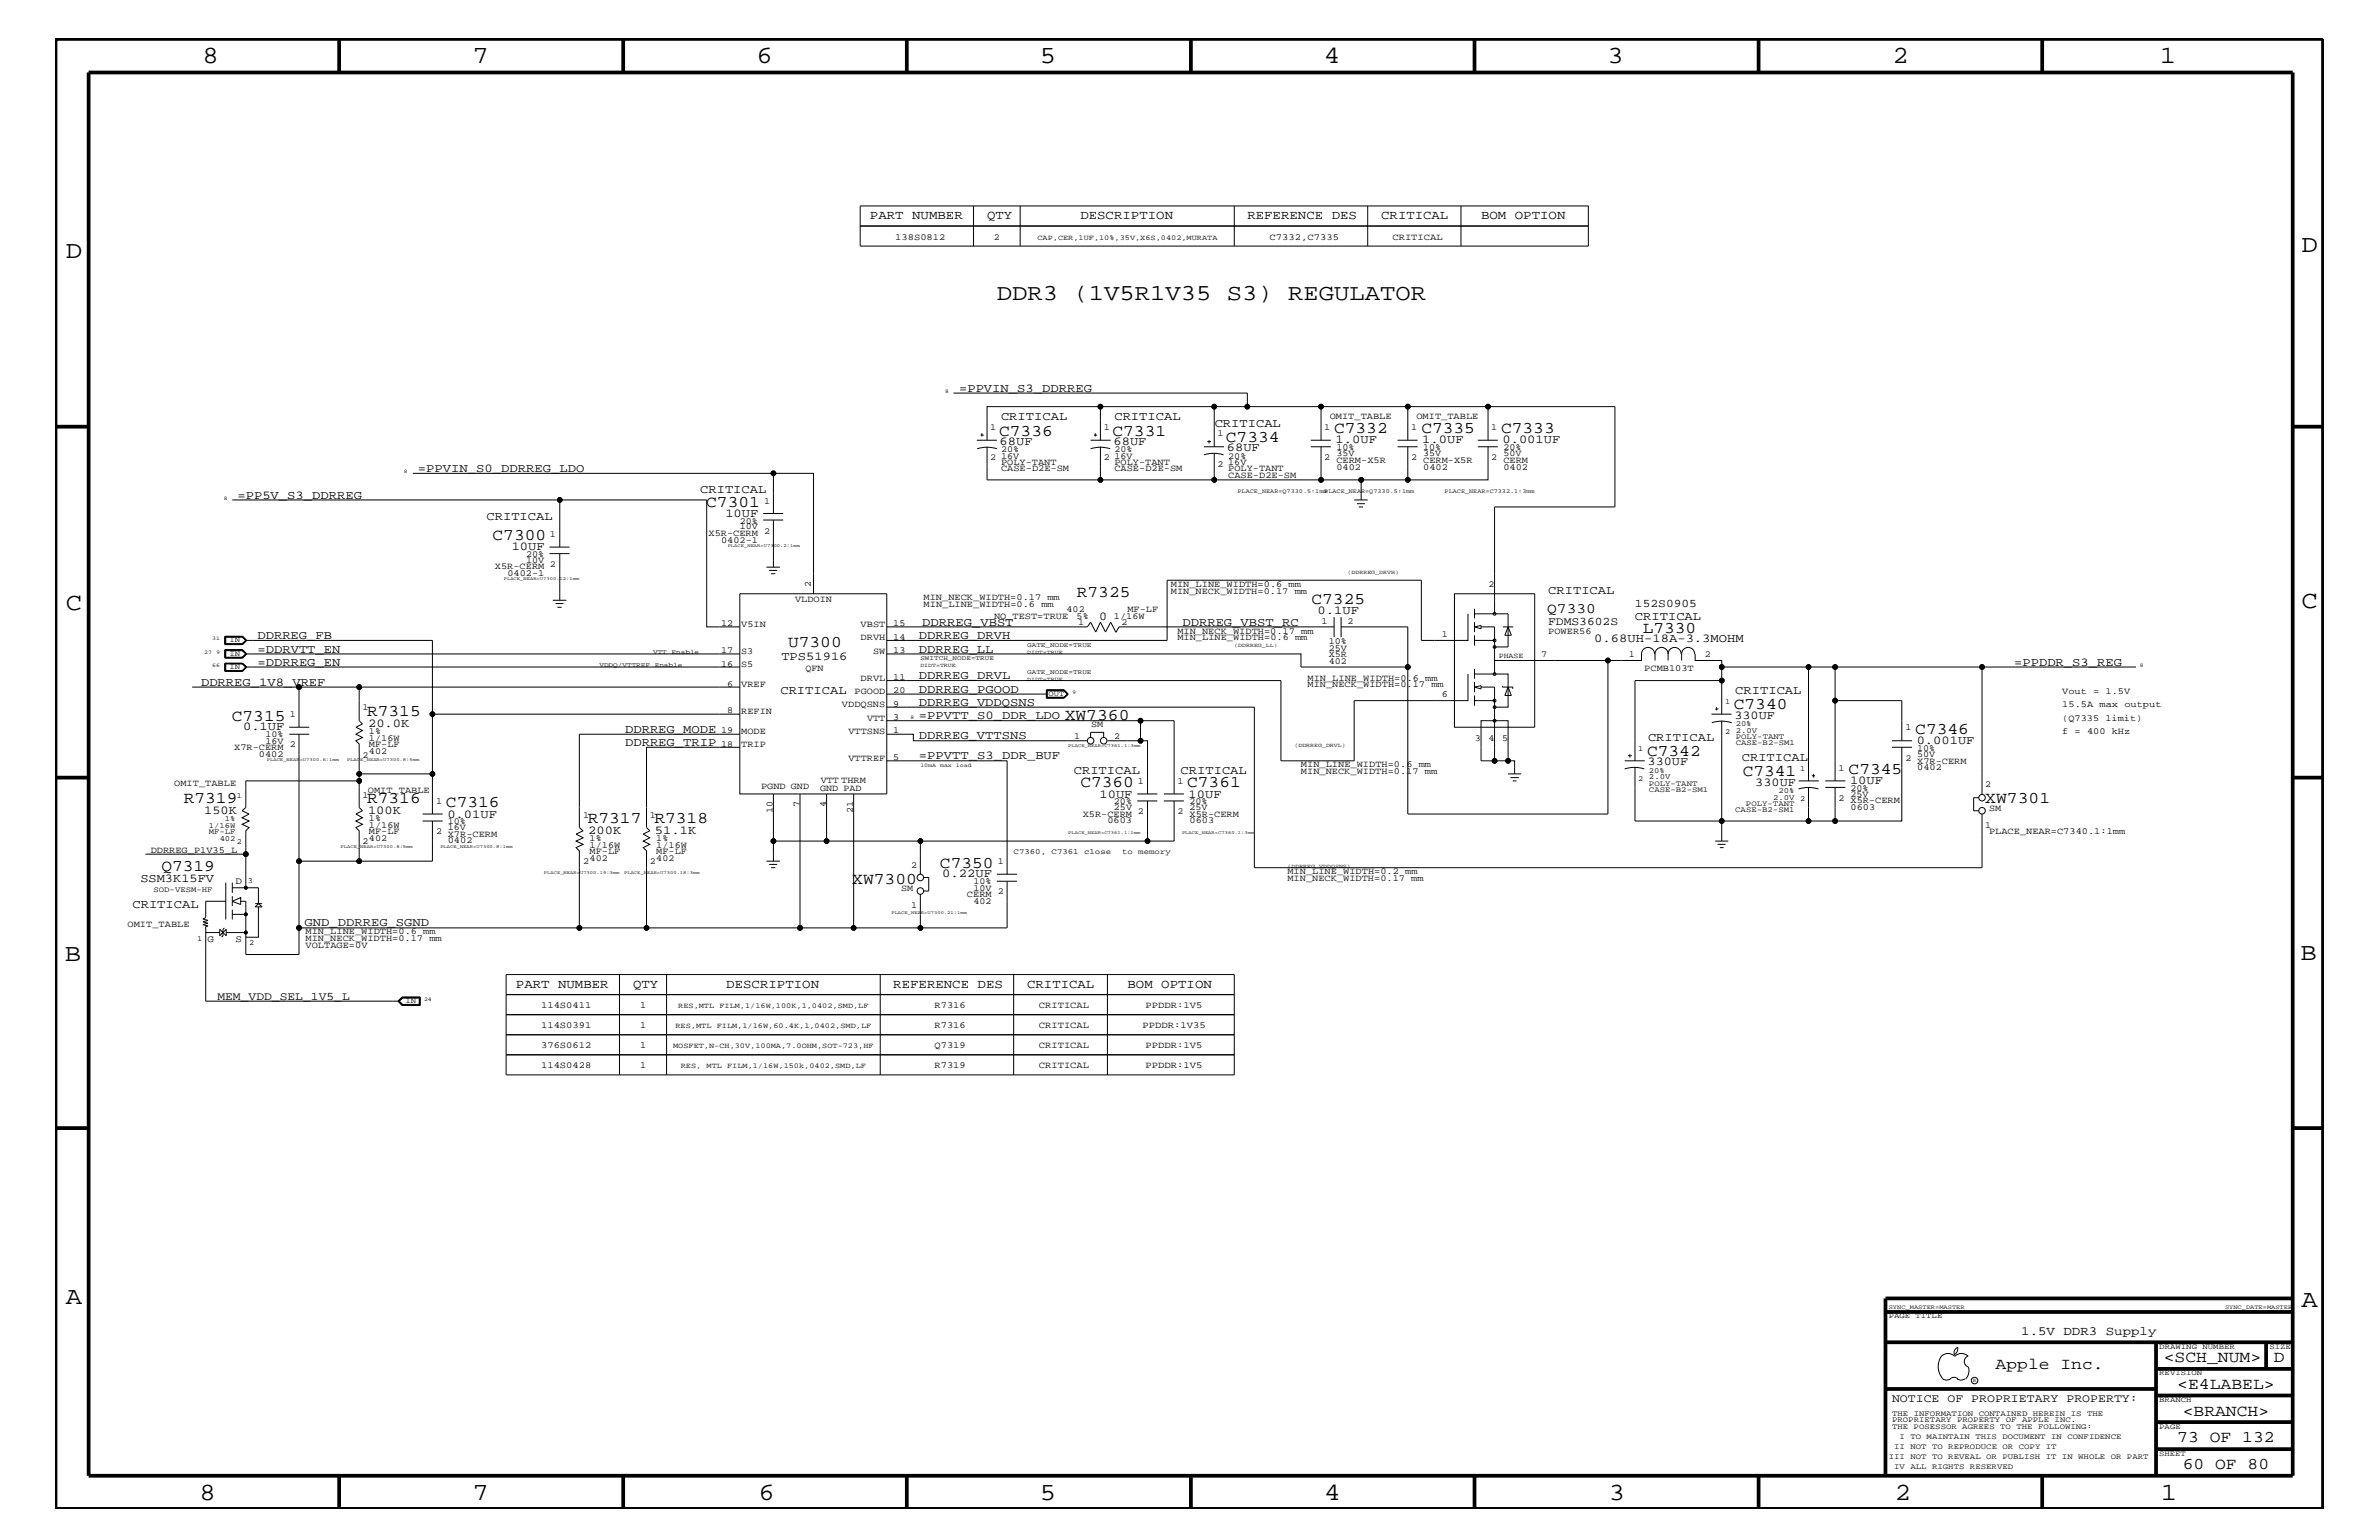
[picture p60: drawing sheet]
<svg xmlns="http://www.w3.org/2000/svg" width="432mm" height="279mm" viewBox="0 0 432 279" stroke-linecap="round" stroke-linejoin="round" font-family="sans-serif">
<defs><g id="words">
<g font-size="4.5">
<text x="36.7" y="11.5">8</text>
<text x="85.8" y="11.5">7</text>
<text x="137.3" y="11.5">6</text>
<text x="188.7" y="11.5">5</text>
<text x="240.3" y="11.5">4</text>
<text x="291.8" y="11.5">3</text>
<text x="343.5" y="11.5">2</text>
<text x="392" y="11.5">1</text>
<text x="11.9" y="46.8">D</text>
<text x="417.7" y="45.7">D</text>
<text x="11.9" y="110.6">C</text>
<text x="417.7" y="110.3">C</text>
<text x="11.8" y="174.3">B</text>
<text x="417.6" y="174.2">B</text>
<text x="11.9" y="236.7">A</text>
<text x="417.7" y="237.1">A</text>
<text x="36.2" y="272.1">8</text>
<text x="85.8" y="272.1">7</text>
<text x="137.7" y="272.1">6</text>
<text x="188.7" y="272.1">5</text>
<text x="240.4" y="272.1">4</text>
<text x="292" y="272.1">3</text>
<text x="343.9" y="272.1">2</text>
<text x="392.2" y="272.1">1</text>
</g>
<text font-size="4.1" x="180.9" y="54.5">DDR3 (1V5R1V35 S3) REGULATOR</text>
<g font-size="3">
<text x="181.4" y="79">C7336</text>
<text x="201.9" y="79">C7331</text>
<text x="222.5" y="80.2">C7334</text>
<text x="242.1" y="78.6">C7332</text>
<text x="258" y="78.6">C7335</text>
<text x="272.5" y="78.6">C7333</text>
<text x="128.2" y="92">C7301</text>
<text x="89.4" y="98">C7300</text>
<text x="195.5" y="108.3">R7325</text>
<text x="238" y="109.5">C7325</text>
<text x="143" y="117.4">U7300</text>
<text x="298.2" y="114.8">L7330</text>
<text x="42.1" y="130.8">C7315</text>
<text x="66.6" y="130">R7315</text>
<text x="193.3" y="130.7">XW7360</text>
<text x="314.7" y="128.7">C7340</text>
<text x="299" y="137.2">C7342</text>
<text x="347.6" y="133.2">C7346</text>
<text x="196.1" y="142.9">C7360</text>
<text x="215.5" y="142.9">C7361</text>
<text x="316.3" y="140.8">C7341</text>
<text x="335.5" y="140.4">C7345</text>
<text x="33.4" y="145.7">R7319</text>
<text x="66.6" y="145.7">R7316</text>
<text x="80.9" y="146.5">C7316</text>
<text x="106.7" y="149.4">R7317</text>
<text x="118.8" y="149.4">R7318</text>
<text x="360.3" y="145.7">XW7301</text>
<text x="29.3" y="158">Q7319</text>
<text x="154.7" y="160.3">XW7300</text>
<text x="170.6" y="157.4">C7350</text>
<text x="362.2" y="248.4">Apple Inc.</text>
<text x="392.7" y="247.1">&lt;SCH_NUM&gt;</text>
<text x="395.2" y="252">&lt;E4LABEL&gt;</text>
<text x="412.7" y="247.1">D</text>
<text x="396.2" y="256.8">&lt;BRANCH&gt;</text>
<text x="395.2" y="261.6">73 OF 132</text>
<text x="396.2" y="266.6">60 OF 80</text>
</g>
<text font-size="2.6" x="280.8" y="111.2">Q7330</text>
<g font-size="2.3">
<text x="157.9" y="39.8">PART NUMBER</text>
<text x="179.2" y="39.8">QTY</text>
<text x="196.1" y="39.8">DESCRIPTION</text>
<text x="226.4" y="39.8">REFERENCE DES</text>
<text x="250.7" y="39.8">CRITICAL</text>
<text x="268.8" y="39.8">BOM OPTION</text>
<text x="93.6" y="179.3">PART NUMBER</text>
<text x="114.9" y="179.3">QTY</text>
<text x="131.8" y="179.3">DESCRIPTION</text>
<text x="162.1" y="179.3">REFERENCE DES</text>
<text x="186.4" y="179.3">CRITICAL</text>
<text x="204.6" y="179.3">BOM OPTION</text>
<text x="366.9" y="242.3">1.5V DDR3 Supply</text>
</g>
<g font-size="2.2">
<text x="174.1" y="71.1">=PPVIN_S3_DDRREG</text>
<text x="181.7" y="76.2">CRITICAL</text>
<text x="202.3" y="76.2">CRITICAL</text>
<text x="220.5" y="77.4">CRITICAL</text>
<text x="181.4" y="80.7">68UF</text>
<text x="202.1" y="80.7">68UF</text>
<text x="222.7" y="81.9">68UF</text>
<text x="242.4" y="80.5">1.0UF</text>
<text x="258.1" y="80.5">1.0UF</text>
<text x="272.7" y="80.5">0.001UF</text>
<text x="75.9" y="85.6">=PPVIN_S0_DDRREG_LDO</text>
<text x="127.1" y="89.5">CRITICAL</text>
<text x="43.1" y="90.5">=PP5V_S3_DDRREG</text>
<text x="88.3" y="94.3">CRITICAL</text>
<text x="131.7" y="93.8">10UF</text>
<text x="92.9" y="99.9">10UF</text>
<text x="281" y="107.7">CRITICAL</text>
<text x="167.4" y="113.6">DDRREG_VBST</text>
<text x="199.5" y="112.5">0</text>
<text x="214.6" y="113.6">DDRREG_VBST_RC</text>
<text x="239.1" y="111.4">0.1UF</text>
<text x="296.8" y="112.6">CRITICAL</text>
<text x="46.7" y="115.9">DDRREG_FB</text>
<text x="46.7" y="118.4">=DDRVTT_EN</text>
<text x="141.8" y="119.8">TPS51916</text>
<text x="166.8" y="118.4">DDRREG_LL</text>
<text x="166.8" y="115.9">DDRREG_DRVH</text>
<text x="289.3" y="116.5">0.68UH-18A-3.3MOHM</text>
<text x="36.5" y="124.4">DDRREG_1V8_VREF</text>
<text x="46.7" y="120.8">=DDRREG_EN</text>
<text x="141.6" y="125.9">CRITICAL</text>
<text x="166.8" y="125.7">DDRREG_PGOOD</text>
<text x="166.8" y="123.2">DDRREG_DRVL</text>
<text x="315" y="125.9">CRITICAL</text>
<text x="365.6" y="120.8">=PPDDR_S3_REG</text>
<text x="66.8" y="131.9">20.0K</text>
<text x="166.8" y="130.5">=PPVTT_S0_DDR_LDO</text>
<text x="166.8" y="128">DDRREG_VDDQSNS</text>
<text x="314.8" y="130.4">330UF</text>
<text x="44.1" y="132.5">0.1UF</text>
<text x="113.5" y="133">DDRREG_MODE</text>
<text x="113.5" y="135.3">DDRREG_TRIP</text>
<text x="166.8" y="137.8">=PPVTT_S3_DDR_BUF</text>
<text x="166.8" y="134.1">DDRREG_VTTSNS</text>
<text x="299.1" y="134.4">CRITICAL</text>
<text x="347.9" y="135">0.001UF</text>
<text x="194.9" y="140.4">CRITICAL</text>
<text x="214.3" y="140.4">CRITICAL</text>
<text x="299" y="138.9">330UF</text>
<text x="316.1" y="138">CRITICAL</text>
<text x="318.6" y="142.5">330UF</text>
<text x="335.8" y="142.3">10UF</text>
<text x="37.1" y="147.6">150K</text>
<text x="66.8" y="147.6">100K</text>
<text x="81.2" y="148.4">0.01UF</text>
<text x="199.6" y="144.7">10UF</text>
<text x="215.7" y="144.7">10UF</text>
<text x="106.8" y="151.2">200K</text>
<text x="118.9" y="151.2">51.1K</text>
<text x="25.5" y="160">SSM3K15FV</text>
<text x="171" y="159.2">0.22UF</text>
<text x="24" y="164.7">CRITICAL</text>
<text x="55.3" y="168.1">GND_DDRREG_SGND</text>
</g>
<g font-size="2.1">
<text x="281" y="113.3">FDMS3602S</text>
<text x="296.8" y="110.2">152S0905</text>
<text x="39.5" y="181.4">MEM_VDD_SEL_1V5_L</text>
<text x="343.4" y="254.4">NOTICE OF PROPRIETARY PROPERTY:</text>
</g>
<g font-size="1.8">
<text x="42.8" y="160.3">D</text>
<text x="37.7" y="170.9">G</text>
<text x="42.8" y="170.9">S</text>
</g>
<g font-size="1.7">
<text x="162.5" y="43.5">138S0812</text>
<text x="180.4" y="43.5">2</text>
<text x="230.4" y="43.5">C7332,C7335</text>
<text x="252.7" y="43.5">CRITICAL</text>
<text x="241.3" y="76.1">OMIT_TABLE</text>
<text x="257.1" y="76.1">OMIT_TABLE</text>
<text x="179.7" y="78">1</text>
<text x="179.7" y="83.5">2</text>
<text x="181.7" y="82">20%</text>
<text x="181.7" y="83.3">16V</text>
<text x="200.3" y="78">1</text>
<text x="200.3" y="83.5">2</text>
<text x="202.3" y="83.3">16V</text>
<text x="202.3" y="82">20%</text>
<text x="221" y="79.2">1</text>
<text x="222.9" y="83.3">20%</text>
<text x="240.4" y="78">1</text>
<text x="240.4" y="83.5">2</text>
<text x="242.6" y="82.7">35V</text>
<text x="242.6" y="81.6">10%</text>
<text x="242.6" y="83.9">CERM-X5R</text>
<text x="256.1" y="78">1</text>
<text x="256.1" y="83.5">2</text>
<text x="258.3" y="83.9">CERM-X5R</text>
<text x="258.3" y="82.7">35V</text>
<text x="258.3" y="81.6">10%</text>
<text x="270.7" y="78">1</text>
<text x="270.7" y="83.5">2</text>
<text x="272.9" y="83.9">CERM</text>
<text x="272.9" y="82.7">50V</text>
<text x="272.9" y="81.6">20%</text>
<text x="181.7" y="84.4">POLY-TANT</text>
<text x="181.7" y="85.5">CASE-D2E-SM</text>
<text x="202.3" y="85.5">CASE-D2E-SM</text>
<text x="202.3" y="84.4">POLY-TANT</text>
<text x="221" y="84.7">2</text>
<text x="222.9" y="86.7">CASE-D2E-SM</text>
<text x="222.9" y="85.5">POLY-TANT</text>
<text x="222.9" y="84.4">16V</text>
<text x="242.6" y="85.2">0402</text>
<text x="258.3" y="85.2">0402</text>
<text x="272.9" y="85.2">0402</text>
<text x="134.3" y="95">20%</text>
<text x="138.7" y="91.4">1</text>
<text x="95.5" y="101">20%</text>
<text x="99.8" y="97.4">1</text>
<text x="128.6" y="97.3">X5R-CERM</text>
<text x="130.9" y="98.5">0402-1</text>
<text x="134.3" y="96">10V</text>
<text x="138.7" y="96.8">2</text>
<text x="89.8" y="103.3">X5R-CERM 2</text>
<text x="92.1" y="104.6">0402-1</text>
<text x="95.5" y="102.1">10V</text>
<text x="147.2" y="106.5" transform="rotate(-90 147.2 106.5)">2</text>
<text x="212.5" y="107.7">MIN_NECK_WIDTH=0.17 mm</text>
<text x="212.5" y="106.5">MIN_LINE_WIDTH=0.6 mm</text>
<text x="270.2" y="106.5">2</text>
<text x="130.9" y="113.7">12</text>
<text x="134.5" y="113.7">V5IN</text>
<text x="144.3" y="109.2">VLDOIN</text>
<text x="156.2" y="113.7">VBST</text>
<text x="162.1" y="113.7">15</text>
<text x="167.6" y="108.9">MIN_NECK_WIDTH=0.17 mm</text>
<text x="167.6" y="110.2">MIN_LINE_WIDTH=0.6 mm</text>
<text x="180.4" y="112.3">NO_TEST=TRUE</text>
<text x="193.6" y="111.1">402</text>
<text x="195.4" y="112.3">5%</text>
<text x="195.7" y="113.4">1</text>
<text x="202.2" y="112.3">1/16W</text>
<text x="203.5" y="113.4">2</text>
<text x="204.6" y="111.1">MF-LF</text>
<text x="239.9" y="113.1">1</text>
<text x="244.6" y="113.1">2</text>
<text x="130.9" y="118.5">17</text>
<text x="134.5" y="118.6">S3</text>
<text x="156.2" y="116.2">DRVH</text>
<text x="158.5" y="118.6">SW</text>
<text x="162.1" y="118.5">13</text>
<text x="162.1" y="116.1">14</text>
<text x="213.7" y="116.2">MIN_LINE_WIDTH=0.6 mm</text>
<text x="213.7" y="115">MIN_NECK_WIDTH=0.17 mm</text>
<text x="241.2" y="118.1">25V</text>
<text x="241.2" y="116.8">10%</text>
<text x="241.2" y="119.2">X5R</text>
<text x="261.7" y="115.6">1</text>
<text x="279.7" y="119.2">7</text>
<text x="281" y="115">POWER56</text>
<text x="295.7" y="119.2">1</text>
<text x="309.5" y="119.2">2</text>
<text x="130.9" y="120.9">16</text>
<text x="132" y="124.6">6</text>
<text x="134.5" y="121">S5</text>
<text x="134.5" y="124.7">VREF</text>
<text x="146.2" y="121.8">QFN</text>
<text x="155.1" y="125.9">PGOOD</text>
<text x="156.2" y="123.5">DRVL</text>
<text x="162.1" y="123.4">11</text>
<text x="162.1" y="125.8">20</text>
<text x="237.3" y="124.7">MIN_NECK_WIDTH=0.17 mm</text>
<text x="237.3" y="123.5">MIN_LINE_WIDTH=0.6 mm</text>
<text x="241.2" y="120.4">402</text>
<text x="298.5" y="121.8">PCMB103T</text>
<text x="374.3" y="125.9">Vout = 1.5V</text>
<text x="52.6" y="130.2">1</text>
<text x="65.8" y="128.9">1</text>
<text x="132" y="129.4">8</text>
<text x="134.5" y="129.6">REFIN</text>
<text x="152.8" y="128.3">VDDQSNS</text>
<text x="157.4" y="130.8">VTT</text>
<text x="162.1" y="128.2">9</text>
<text x="162.1" y="130.7">3</text>
<text x="198" y="131.9">SM</text>
<text x="261.7" y="126.5">6</text>
<text x="374.3" y="128.3">15.5A max output</text>
<text x="374.3" y="130.8">(Q7335 limit)</text>
<text x="42.5" y="136.1">X7R-CERM</text>
<text x="47" y="137.3">0402</text>
<text x="48.2" y="133.8">10%</text>
<text x="48.2" y="134.9">16V</text>
<text x="52.6" y="135.6">2</text>
<text x="65.8" y="137.4">2</text>
<text x="67" y="136.8">402</text>
<text x="67" y="133.2">1%</text>
<text x="67" y="134.4">1/16W</text>
<text x="67" y="135.6">MF-LF</text>
<text x="130.9" y="133">19</text>
<text x="130.9" y="135.5">18</text>
<text x="134.5" y="133.2">MODE</text>
<text x="134.5" y="135.6">TRIP</text>
<text x="154" y="133.2">VTTSNS</text>
<text x="162.1" y="137.9">5</text>
<text x="162.1" y="133">1</text>
<text x="194.9" y="134.1">1</text>
<text x="202.2" y="134.1">2</text>
<text x="267.7" y="134.4">3</text>
<text x="270.2" y="134.4">4</text>
<text x="272.6" y="134.4">5</text>
<text x="345.9" y="132.5">1</text>
<text x="348" y="136.2">10%</text>
<text x="348" y="137.3">50V</text>
<text x="374.3" y="133.2">f = 400 kHz</text>
<text x="31.6" y="142.7">OMIT_TABLE</text>
<text x="66.8" y="143.9">OMIT_TABLE</text>
<text x="138.1" y="143.2">PGND GND</text>
<text x="148.8" y="143.5">GND PAD</text>
<text x="149" y="142">VTT THRM</text>
<text x="154" y="138">VTTREF</text>
<text x="206.5" y="142.3">1</text>
<text x="213.7" y="142.3">1</text>
<text x="236.1" y="139.2">MIN_LINE_WIDTH=0.6 mm</text>
<text x="236.1" y="140.4">MIN_NECK_WIDTH=0.17 mm</text>
<text x="333.7" y="139.8">1</text>
<text x="335.9" y="143.5">20%</text>
<text x="345.9" y="138">2</text>
<text x="348" y="138.5">X7R-CERM</text>
<text x="348" y="139.7">0402</text>
<text x="360.3" y="142.9">2</text>
<text x="65.8" y="144.7">1</text>
<text x="67" y="149">1%</text>
<text x="79.2" y="145.9">1</text>
<text x="81.3" y="149.5">10%</text>
<text x="105.8" y="148.4">1</text>
<text x="117.9" y="148.4">1</text>
<text x="140.2" y="147.5" transform="rotate(-90 140.2 147.5)">10</text>
<text x="145.1" y="146.4" transform="rotate(-90 145.1 146.4)">7</text>
<text x="149.9" y="146.4" transform="rotate(-90 149.9 146.4)">4</text>
<text x="154.8" y="147.5" transform="rotate(-90 154.8 147.5)">21</text>
<text x="196.5" y="148.2">X5R-CERM</text>
<text x="201" y="149.4">0603</text>
<text x="202.2" y="145.9">20%</text>
<text x="202.2" y="147">25V</text>
<text x="206.5" y="147.7">2</text>
<text x="213.7" y="147.7">2</text>
<text x="215.9" y="149.4">0603</text>
<text x="215.9" y="148.2">X5R-CERM</text>
<text x="215.9" y="147">25V</text>
<text x="215.9" y="145.9">20%</text>
<text x="333.7" y="145.3">2 X5R-CERM</text>
<text x="335.9" y="147">0603</text>
<text x="335.9" y="144.6">25V</text>
<text x="361" y="147.1">SM</text>
<text x="27.3" y="154.7">DDRREG_P1V35_L</text>
<text x="65.8" y="153.2">2</text>
<text x="67" y="152.6">402</text>
<text x="67" y="150.1">1/16W</text>
<text x="67" y="151.3">MF-LF</text>
<text x="79.2" y="151.3">2</text>
<text x="81.3" y="151.8">X7R-CERM</text>
<text x="81.3" y="153">0402</text>
<text x="81.3" y="150.7">16V</text>
<text x="107" y="155">MF-LF</text>
<text x="107" y="153.8">1/16W</text>
<text x="107" y="152.6">1%</text>
<text x="119.1" y="152.6">1%</text>
<text x="119.1" y="153.8">1/16W</text>
<text x="119.1" y="155">MF-LF</text>
<text x="360.3" y="150.1">1</text>
<text x="361" y="151.3">PLACE_NEAR=C7340.1:1mm</text>
<text x="105.8" y="156.8">2</text>
<text x="107" y="156.2">402</text>
<text x="117.9" y="156.8">2</text>
<text x="119.1" y="156.2">402</text>
<text x="163.6" y="161.7">SM</text>
<text x="165.4" y="157.4">2</text>
<text x="176.7" y="160.5">10%</text>
<text x="176.7" y="161.6">10V</text>
<text x="181.1" y="156.8">1</text>
<text x="233.7" y="158.6">MIN_LINE_WIDTH=0.2 mm</text>
<text x="233.7" y="159.9">MIN_NECK_WIDTH=0.17 mm</text>
<text x="165.4" y="164.7">1</text>
<text x="175.5" y="162.8">CERM</text>
<text x="176.7" y="163.9">402</text>
<text x="181.1" y="162.2">2</text>
<text x="23.2" y="168.2">OMIT_TABLE</text>
<text x="55.5" y="169.5">MIN_LINE_WIDTH=0.6 mm</text>
<text x="55.5" y="170.7">MIN_NECK_WIDTH=0.17 mm</text>
<text x="55.5" y="172">VOLTAGE=0V</text>
<text x="98.2" y="182.9">114S0411</text>
<text x="116.2" y="182.9">1</text>
<text x="169.6" y="182.9">R7316</text>
<text x="188.6" y="182.9">CRITICAL</text>
<text x="207.9" y="182.9">PPDDR:1V5</text>
<text x="98.2" y="190.2">376S0612</text>
<text x="98.2" y="186.5">114S0391</text>
<text x="116.2" y="190.2">1</text>
<text x="116.2" y="186.5">1</text>
<text x="169.6" y="190.2">Q7319</text>
<text x="169.6" y="186.5">R7316</text>
<text x="188.6" y="190.2">CRITICAL</text>
<text x="188.6" y="186.5">CRITICAL</text>
<text x="207.3" y="186.5">PPDDR:1V35</text>
<text x="207.9" y="190.2">PPDDR:1V5</text>
<text x="98.2" y="193.7">114S0428</text>
<text x="116.2" y="193.7">1</text>
<text x="169.6" y="193.7">R7319</text>
<text x="188.6" y="193.7">CRITICAL</text>
<text x="207.9" y="193.7">PPDDR:1V5</text>
</g>
<g font-size="1.4">
<text x="188.3" y="43.5">CAP,CER,1UF,10%,35V,X6S,0402,MURATA</text>
<text x="41.7" y="119">IN</text>
<text x="41.7" y="116.5">IN</text>
<text x="272" y="119.3">PHASE</text>
<text x="41.7" y="121.4">IN</text>
<text x="190.3" y="126.3">OUT</text>
<text x="313.1" y="127.7">1</text>
<text x="315" y="131.7">20%</text>
<text x="297.3" y="136.2">1</text>
<text x="313.1" y="133.2">2</text>
<text x="315" y="135.2">CASE-B2-SM1</text>
<text x="315" y="133">2.0V</text>
<text x="315" y="134.1">POLY-TANT</text>
<text x="297.3" y="141.7">2</text>
<text x="299.3" y="140.2">20%</text>
<text x="299.3" y="141.4">2.0V</text>
<text x="299.3" y="142.5">POLY-TANT</text>
<text x="299.3" y="143.7">CASE-B2-SM1</text>
<text x="322.8" y="143.9">20%</text>
<text x="326.7" y="139.8">1</text>
<text x="40.8" y="149">1%</text>
<text x="43" y="144.7">1</text>
<text x="315" y="147.3">CASE-B2-SM1</text>
<text x="316.9" y="146.2">POLY-TANT</text>
<text x="321.8" y="145.1">2.0V 2</text>
<text x="37.9" y="151.3">MF-LF</text>
<text x="37.9" y="150.1">1/16W</text>
<text x="39.9" y="152.6">402</text>
<text x="43" y="153.2">2</text>
<text x="184" y="155">C7360, C7361 close</text>
<text x="203.7" y="155">to memory</text>
<text x="27.9" y="161.9">SOD-VESM-HF</text>
<text x="45" y="160.2">3</text>
<text x="35.8" y="170.7">1</text>
<text x="45.2" y="171.5">2</text>
<text x="73.6" y="182.1">IN</text>
<text x="123.1" y="182.9">RES,MTL FILM,1/16W,100K,1,0402,SMD,LF</text>
<text x="122.2" y="190.2">MOSFET,N-CH,30V,100MA,7.0OHM,SOT-723,HF</text>
<text x="122.6" y="186.5">RES,MTL FILM,1/16W,60.4K,1,0402,SMD,LF</text>
<text x="123.6" y="193.7">RES, MTL FILM,1/16W,150k,0402,SMD,LF</text>
<text x="342.8" y="239.2">PAGE TITLE</text>
<text x="391.9" y="244.7">DRAWING NUMBER</text>
<text x="411.9" y="244.7">SIZE</text>
<text x="391.9" y="249.5">REVISION</text>
<text x="343.4" y="256.8">THE INFORMATION CONTAINED HEREIN IS THE</text>
<text x="391.9" y="254.4">BRANCH</text>
<text x="343.4" y="259.3">THE POSESSOR AGREES TO THE FOLLOWING:</text>
<text x="343.4" y="258">PROPRIETARY PROPERTY OF APPLE INC.</text>
<text x="343.8" y="262.9">II NOT TO REPRODUCE OR COPY IT</text>
<text x="344.8" y="261.1">I TO MAINTAIN THIS DOCUMENT IN CONFIDENCE</text>
<text x="391.9" y="259.3">PAGE</text>
<text x="342.8" y="264.7">III NOT TO REVEAL OR PUBLISH IT IN WHOLE OR PART</text>
<text x="343.8" y="266.6">IV ALL RIGHTS RESERVED</text>
<text x="391.9" y="264.1">SHEET</text>
</g>
<g font-size="1.2">
<text x="118.5" y="118.6">VTT</text>
<text x="121.9" y="118.6">Enable</text>
<text x="167" y="119.8">SWITCH_NODE=TRUE</text>
<text x="186.4" y="117.4">GATE_NODE=TRUE</text>
<text x="108.8" y="121">VDDQ/VTTREF</text>
<text x="118.8" y="121">Enable</text>
<text x="186.4" y="122.3">GATE_NODE=TRUE</text>
</g>
<g font-size="1.1">
<text x="224.6" y="89.5">PLACE_NEAR=Q7330.5:1mm</text>
<text x="240.4" y="89.5">PLACE_NEAR=Q7330.5:1mm</text>
<text x="262.2" y="89.5">PLACE_NEAR=C7332.1:3mm</text>
<text x="342.8" y="237.4">SYNC_MASTER=MASTER</text>
<text x="403.9" y="237.4">SYNC_DATE=MASTER</text>
</g>
<g font-size="1">
<text x="171.5" y="71.3">8</text>
<text x="73.3" y="85.9">8</text>
<text x="40.6" y="90.7">8</text>
<text x="244.6" y="104.1">(DDRREG_DRVH)</text>
<text x="37.1" y="118.6">27</text>
<text x="38.5" y="116.2">31</text>
<text x="39.3" y="118.6">9</text>
<text x="186.4" y="118.6">DIDT=TRUE</text>
<text x="224" y="117.4">(DDRREG_LL)</text>
<text x="38.5" y="121">66</text>
<text x="167" y="121">DIDT=TRUE</text>
<text x="186.4" y="123.5">DIDT=TRUE</text>
<text x="194.6" y="125.9">9</text>
<text x="388.4" y="121">8</text>
<text x="165.3" y="130.5">8</text>
<text x="234.9" y="135.6">(DDRREG_DRVL)</text>
<text x="167" y="139.2">10mA</text>
<text x="170.6" y="139.2">max</text>
<text x="173.5" y="139.2">load</text>
<text x="233.7" y="157.4">(DDRREG_VDDQSNS)</text>
<text x="77" y="181.6">24</text>
<text x="358.1" y="250.7">R</text>
</g>
<g font-size=".8">
<text x="132.1" y="99.3">PLACE_NEAR=U7300.2:1mm</text>
<text x="91.4" y="105.3">PLACE_NEAR=U7300.12:1mm</text>
<text x="193.9" y="135.6">PLACE_NEAR=C7361.1:3mm</text>
<text x="48.4" y="138">PLACE_NEAR=U7300.6:1mm</text>
<text x="63" y="138">PLACE_NEAR=U7300.8:5mm</text>
<text x="61.8" y="153.8">PLACE_NEAR=U7300.8:5mm</text>
<text x="79.9" y="153.8">PLACE_NEAR=U7300.8:1mm</text>
<text x="193.9" y="151.3">PLACE_NEAR=C7361.1:1mm</text>
<text x="214.5" y="151.3">PLACE_NEAR=C7360.1:3mm</text>
<text x="98.7" y="158.6">PLACE_NEAR=U7300.19:3mm</text>
<text x="113.3" y="158.6">PLACE_NEAR=U7300.18:3mm</text>
<text x="161.8" y="165.9">PLACE_NEAR=U7300.21:1mm</text>
</g>
</g></defs>
<g fill="none" stroke="#000" stroke-width=".18">
<path d="M156.1 37.4h132.2v7.2h-132.2zM176.7 37.4v7.2M185.2 37.4v7.2M224 37.4v7.2M248.2 37.4v7.2M265.2 37.4v7.2M156.1 41h132.2M173.1 71.3h53.3v2.5h-6M177.3 79.9h3.6M178 78.9h.6M178.2 78.6v.6M179.2 79.9v-6.1h20.5v6.1"/>
<path d="M198 79.9h3.6M198.5 78.9h.6M198.8 78.6v.6M199.7 73.8h20.7v7.3M219.5 79.9v.6M226.4 73.8h13.4v6.1M237.9 79.9h3.7M239.8 73.8h15.7M253.7 79.9h3.6M255.5 79.9v-6.1h14.6v6.1M268.2 79.9h3.7M270.1 73.8h23v18.2h-21.8v19.4"/>
<path d="M42.2 90.7h86.1v23h6M74.9 85.9h65.5v7.3M99.7 99.3h3.7M101.6 90.7v8.6M138.5 94.3h3.7M138.5 93.2h3.7M140.4 85.9h7.3v21.8M140.4 94.3v8.6M177.3 81.4a5.9 5.9 0 0 1 3.7 0M179.2 81.1v6h60.6M197.9 81.4a5.8 5.8 0 0 1 3.6 0M199.7 81.1v6"/>
<path d="M218.5 82.5a5.7 5.7 0 0 1 3.6 0M218.5 81.1h3.7M219.1 80.1h.7M220.4 82.2v4.9M237.9 81.1h3.7M239.8 81.1v6h15.7v-6M245.8 90.7h2.4M246.3 91.4h1.4M246.6 92h.8M247.1 87.1v3.6M253.7 81.1h3.6M268.2 81.1h3.7"/>
<path d="M270.1 81.1v6h-14.6M40.8 115.4h3.2l.8 .8-.8 .8h-3.2zM40.8 117.9h3.2l.8 .7-.8 .8h-3.2zM40.8 119.3h3.2M40.8 116.9h3.2M40.8 115.5h3.2M40.9 115.5v1.4M41 115.6h2.9l.7 .6-.7 .6h-2.9zM41 118.1h2.9l.7 .5-.7 .6h-2.9zM44 117.9l.7 .7-.7 .7M44 115.5l.7 .7-.7 .7M44 115.5l.6 .7"/>
<path d="M44.6 118.6l-.6-.6h-3.1v1.3M44.6 116.2h33.9v13.4M44.6 118.6h89.7M44.6 118.6l-.6 .7M44.6 116.2l-.6 .7M99.7 100.4h3.7M100.3 108.9h2.5M100.8 109.5h1.5M101.2 110.2h.7M101.6 100.4v8.5M134.3 107.7h26.7v36.3h-26.7zM139.1 102.9h2.5"/>
<path d="M139.6 103.5h1.5M140 104.1h.7M161 118.6h75.1v2.4h19.4M161 113.7h36.4l.6-.8 .9 1.8 .8-1.8 1 1.8 .9-1.8 .9 1.8M242.1 112v3.6M242.1 113.7h-39l-.6 1.1M243.4 112v3.6M243.4 113.7h12.1v34h36.3v-27.9M264 107.7h14.6v24.2h-14.6zM266.4 111.4v4.8h-8.4v-10.9h-46.2v10.9h-50.8M267.6 116.2h3.7M267.6 110.4v1.8"/>
<path d="M267.6 112.9v1.8M267.6 115.3v1.8M267.6 111.4h6.1v6h-2.4M267.6 113.7l1.2-.2v.6zM268.8 113.7h2.5v8.6M272.8 113.7h1.9M273.7 113.7l.6 1.6h-1.2zM300.3 118.6a1.19 1.19 0 0 0-1.2-1.1 1.19 1.19 0 0 0-1.2 1.1v1.2h-26.6M302.8 118.6a1.19 1.19 0 0 1 1.2-1.1 1.19 1.19 0 0 1 1.1 1.1M302.8 118.6a1.19 1.19 0 0 0-1.2-1.1 1.19 1.19 0 0 0-1.2 1.1v1.2M302.8 118.6v1.2M307.6 118.6a1.19 1.19 0 0 0-1.2-1.1 1.19 1.19 0 0 0-1.2 1.1v1.2"/>
<path d="M307.7 118.6v1.2h4.8v1.2h15.8M34.9 124.7h30.3M40.9 120.4h3.1l.6 .6-.6 .7h-3.1zM41 120.4v1.3M43.9 120.4l.7 .6M44 120.3h-3.2v1.5h3.2M44 120.3l.8 .7-.8 .8M44 120.3l.7 .7-.7 .8M44.6 121l-.7 .7M44.6 121h89.7M52.5 133.2h3.6M52.5 131.9h3.6"/>
<path d="M54.3 133.2v23h10.9M54.3 124.7v7.2M134.3 133.2h-29.1v16.9l.6 .6-1.2 .6 1.2 .7-1.2 .6 1.2 .6-1.2 .6 .6 .6v13.9h12.1M134.3 124.7h-69.1v6.1l.6 .5-1.2 .6 1.2 .6-1.2 .7 1.2 .6-1.2 .6 .6 .6v11.5l.6 .6-1.2 .6 1.2 .7-1.2 .6 1.2 .5-1.2 .6 .6 .6v5.5h13.3v-7.2M134.3 135.6h-17v14.5l.6 .6-1.1 .6 1.1 .7-1.1 .6 1.1 .6-1.1 .6 .5 .6v13.9h27.9M134.3 129.6h-55.8v18.1M161 130.8h46v3.6M161 133.2h4.8v1.2h31.6M161 128.3h66.7v29.1h132v-9.7M161 138h21.8v20.6M161 125.9h29.1M189.9 125.2h3.2l.8 .7-.8 .8h-3.2z"/>
<path d="M190 126.5h3.1M190 125.2v1.4h3.1l.7-.7M190 125.3h3.1l.7 .6M190.1 126.5v-1.2h3l.6 .6-.6 .6M193.1 125.2l.7 .7M193.8 125.9l-.7 .6M198 133.8v-.9h2.3v.9M201 134.4h7.3v9.6M207 130.8h6.1v13.2M266.4 122.3v4.8h-20.6v10.9h-13.3v-14.5h-71.5M267.6 122.3h6.1v6h-2.4M267.6 121.4v1.7"/>
<path d="M267.6 123.7v1.9M267.6 126.2v1.8M267.6 124.7l1.2-.3v.6zM267.6 127.1h3.7M268.8 124.7h2.5v13.3M272.8 124.5v.2h1.9M273.7 138h-4.9v-7.2h4.9v7.2h1.2v2.4M273.7 124.7l.6 1.5h-1.2zM274.5 124.7v.2M294.9 139.5a5.7 5.7 0 0 1 3.6 0M294.9 138h3.6M295.5 137.1h.7"/>
<path d="M295.8 136.8v.6M296.8 139.2v9.8h31.5v-6.1M310.6 129.6h3.7M310.7 131.1a5.9 5.9 0 0 1 3.6 0M311.3 128.6h.6M311.6 128.3v.6M312.5 121v8.6M312.5 130.8v21.8M312.5 123.5h-15.7v14.5M333.1 121h-4.8v20.7M333.1 121v6.1M333.1 121h26.6"/>
<path d="M343.4 135.6h3.6M343.4 134.4h3.6M345.2 135.6v13.4h-12.1M345.2 134.4v-7.3h-12.1v14.6M387.7 121h-28v23M26.4 155h18.2v6.1M54.3 156.2v17h-9.7v-9.7h-.9M65.2 141.7h-20.6v4.8l-.7 .6 1.3 .6-1.3 .7 1.3 .6-1.3 .5 1.3 .6-.6 .6v4.3M65.2 140.4h13.3M76.7 149h3.6M76.7 147.7h3.6M139.1 156.2h2.5"/>
<path d="M139.6 156.8h1.5M140 157.4h.7M140.4 144v8.6h9.6v-8.6M140.4 152.6v3.6M145.2 144v24.3h9.7M150 152.6h17v6M154.9 144v24.3h12.1M167.6 159.2h1v2.5h-1M180.9 159.9h3.7M180.9 158.6h3.7M182.8 159.9v8.4h-15.8v-6.1M206.4 145.3h3.7"/>
<path d="M206.4 144h3.7M208.3 145.3v7.3h-41.3M211.2 145.3h3.7M211.2 144h3.7M213.1 145.3v7.3h-4.8M273.7 140.4h2.4M274.2 141.1h1.5M274.6 141.7h.7M311.3 152.6h2.4M311.7 153.2h1.5M312.2 153.8h.6M326.4 143.1a5.8 5.8 0 0 1 3.7 0"/>
<path d="M326.5 141.7h3.6M328.8 140.7h.6M329.2 140.4v.7M331.3 141.7h3.6M331.3 142.9h3.6M333.1 142.9v6.1h-4.8M359.2 144.7h-1v2.4h1M37.4 169.1l-.1 .1h2.6M39.9 168.6v1.2l1.2-1.2v1.2zM40.7 168.3l-.2 .3v1.2l-.3 .2M41 160.1v6.7M41 163.5h-3.7v3l-.5 .2 1 .3-1 .2 1 .3-1 .3 1 .2-.5 .1v13.5h35.2"/>
<path d="M41.1 169.2h3.5M42.2 163.5l1.5-.7v1.3zM42.2 160.1v1.9M42.2 162.6v1.8M42.2 165v1.8M42.2 165.9h2.4M42.2 161.1h4.7v2.8M46.3 163.9h1.3M46.9 164.5v5.5h-2.3h.1M46.9 163.9l.7 .6h-1.3zM54.3 168.3h50.9M91.9 176.8h132.1v18.2h-132.1z"/>
<path d="M112.4 176.8v18.2M121 176.8v18.2M159.8 176.8v18.2M184 176.8v18.2M201 176.8v18.2M72.4 181.6l.7-.6h3v1.3h-3zM73 180.9h3.3v1.5h-3.3l-.8-.8zM73 182.4l-.7-.8 .7-.6h3.2v1.4M73.1 181l-.6 .6 .6 .6h3M91.9 191.4h132.1M91.9 184.1h132.1M91.9 187.7h132.1"/>
<path d="M91.9 180.5h132.1M352.3 246.1a1.72 1.72 0 0 1 2.5 0 1.69 1.69 0 0 1 2.4 0M352.4 246a3.2 3.2 0 0 0 .4 4.3l.8 .1 .4-.2M354 250.2l.7-.3 .7 .3M355.2 250.2l.7 .2 .7-.2M355.3 244.4v.3a1.18 1.18 0 0 1-.6 1.1M355.4 244.4a.99 .99 0 0 0-.6 1.4M357.2 246a1.04 1.04 0 0 0-.7 1 1.04 1.04 0 0 0 .7 1M357.3 248l.1 .7a2.11 2.11 0 0 1-.6 1.5"/>
<circle cx="199.7" cy="73.8" r=".42"/>
<circle cx="220.4" cy="73.8" r=".42"/>
<circle cx="226.4" cy="73.8" r=".42"/>
<circle cx="239.8" cy="73.8" r=".42"/>
<circle cx="255.5" cy="73.8" r=".42"/>
<circle cx="270.1" cy="73.8" r=".42"/>
<circle cx="101.6" cy="90.7" r=".42"/>
<circle cx="140.4" cy="85.9" r=".42"/>
<circle cx="199.7" cy="87.1" r=".42"/>
<circle cx="220.4" cy="87.1" r=".42"/>
<circle cx="239.8" cy="87.1" r=".42"/>
<circle cx="247.1" cy="87.1" r=".42"/>
<circle cx="255.5" cy="87.1" r=".42"/>
<circle cx="271.3" cy="116.2" r=".25"/>
<circle cx="271.3" cy="117.4" r=".25"/>
<circle cx="271.3" cy="111.4" r=".25"/>
<circle cx="291.8" cy="119.8" r=".42"/>
<circle cx="54.3" cy="124.7" r=".42"/>
<circle cx="65.2" cy="124.7" r=".42"/>
<circle cx="78.5" cy="129.6" r=".42"/>
<circle cx="198" cy="134.4" r=".59"/>
<circle cx="200.3" cy="134.4" r=".59"/>
<circle cx="207" cy="130.8" r=".42"/>
<circle cx="207" cy="134.4" r=".42"/>
<circle cx="255.5" cy="121" r=".42"/>
<circle cx="271.3" cy="138" r=".42"/>
<circle cx="271.3" cy="127.1" r=".25"/>
<circle cx="271.3" cy="122.3" r=".25"/>
<circle cx="271.3" cy="130.8" r=".25"/>
<circle cx="271.3" cy="128.3" r=".25"/>
<circle cx="273.7" cy="138" r=".42"/>
<circle cx="312.5" cy="123.5" r=".42"/>
<circle cx="312.5" cy="121" r=".42"/>
<circle cx="328.3" cy="121" r=".42"/>
<circle cx="333.1" cy="127.1" r=".42"/>
<circle cx="333.1" cy="121" r=".42"/>
<circle cx="359.7" cy="121" r=".42"/>
<circle cx="44.6" cy="155" r=".42"/>
<circle cx="54.3" cy="156.2" r=".42"/>
<circle cx="65.2" cy="156.2" r=".42"/>
<circle cx="65.2" cy="141.7" r=".42"/>
<circle cx="65.2" cy="140.4" r=".42"/>
<circle cx="78.5" cy="140.4" r=".42"/>
<circle cx="140.4" cy="152.6" r=".42"/>
<circle cx="150" cy="152.6" r=".42"/>
<circle cx="167" cy="152.6" r=".42"/>
<circle cx="167" cy="159.2" r=".59"/>
<circle cx="208.3" cy="152.6" r=".42"/>
<circle cx="312.5" cy="149" r=".42"/>
<circle cx="328.3" cy="149" r=".42"/>
<circle cx="333.1" cy="149" r=".42"/>
<circle cx="359.7" cy="147.1" r=".59"/>
<circle cx="359.7" cy="144.7" r=".59"/>
<circle cx="44.6" cy="161.1" r=".25"/>
<circle cx="44.6" cy="165.9" r=".25"/>
<circle cx="44.6" cy="169.2" r=".25"/>
<circle cx="54.3" cy="168.3" r=".42"/>
<circle cx="105.2" cy="168.3" r=".42"/>
<circle cx="117.3" cy="168.3" r=".42"/>
<circle cx="145.2" cy="168.3" r=".42"/>
<circle cx="154.9" cy="168.3" r=".42"/>
<circle cx="167" cy="168.3" r=".42"/>
<circle cx="167" cy="161.7" r=".59"/>
<circle cx="358.4" cy="250.5" r=".59"/>
</g>
<g fill="#000">
<circle cx="199.7" cy="73.8" r=".42"/>
<circle cx="220.4" cy="73.8" r=".42"/>
<circle cx="226.4" cy="73.8" r=".42"/>
<circle cx="239.8" cy="73.8" r=".42"/>
<circle cx="255.5" cy="73.8" r=".42"/>
<circle cx="270.1" cy="73.8" r=".42"/>
<circle cx="101.6" cy="90.7" r=".42"/>
<circle cx="140.4" cy="85.9" r=".42"/>
<circle cx="199.7" cy="87.1" r=".42"/>
<circle cx="220.4" cy="87.1" r=".42"/>
<circle cx="239.8" cy="87.1" r=".42"/>
<circle cx="247.1" cy="87.1" r=".42"/>
<circle cx="255.5" cy="87.1" r=".42"/>
<circle cx="291.8" cy="119.8" r=".42"/>
<circle cx="54.3" cy="124.7" r=".42"/>
<circle cx="65.2" cy="124.7" r=".42"/>
<circle cx="78.5" cy="129.6" r=".42"/>
<circle cx="207" cy="130.8" r=".42"/>
<circle cx="207" cy="134.4" r=".42"/>
<circle cx="255.5" cy="121" r=".42"/>
<circle cx="271.3" cy="138" r=".42"/>
<circle cx="273.7" cy="138" r=".42"/>
<circle cx="312.5" cy="123.5" r=".42"/>
<circle cx="312.5" cy="121" r=".42"/>
<circle cx="328.3" cy="121" r=".42"/>
<circle cx="333.1" cy="127.1" r=".42"/>
<circle cx="333.1" cy="121" r=".42"/>
<circle cx="359.7" cy="121" r=".42"/>
<circle cx="44.6" cy="155" r=".42"/>
<circle cx="54.3" cy="156.2" r=".42"/>
<circle cx="65.2" cy="156.2" r=".42"/>
<circle cx="65.2" cy="141.7" r=".42"/>
<circle cx="65.2" cy="140.4" r=".42"/>
<circle cx="78.5" cy="140.4" r=".42"/>
<circle cx="140.4" cy="152.6" r=".42"/>
<circle cx="150" cy="152.6" r=".42"/>
<circle cx="167" cy="152.6" r=".42"/>
<circle cx="208.3" cy="152.6" r=".42"/>
<circle cx="312.5" cy="149" r=".42"/>
<circle cx="328.3" cy="149" r=".42"/>
<circle cx="333.1" cy="149" r=".42"/>
<circle cx="44.6" cy="161.1" r=".25"/>
<circle cx="44.6" cy="165.9" r=".25"/>
<circle cx="44.6" cy="169.2" r=".25"/>
<circle cx="54.3" cy="168.3" r=".42"/>
<circle cx="105.2" cy="168.3" r=".42"/>
<circle cx="117.3" cy="168.3" r=".42"/>
<circle cx="145.2" cy="168.3" r=".42"/>
<circle cx="154.9" cy="168.3" r=".42"/>
<circle cx="167" cy="168.3" r=".42"/>
</g>
<g fill="none" stroke="#000" stroke-width=".68" stroke-linecap="butt">
<path d="M10.1 7.1h411.5v266.7h-411.5zM16.1 13.2h400v254.5h-400zM61.6 7.1v6.1M113.1 7.1v6.1M164.6 7.1v6.1M216.2 7.1v6.1M267.6 7.1v6.1M319.2 7.1v6.1M370.7 7.1v6.1M10.1 77.4h6M416.1 77.4h5.5M10.1 141.1h6"/>
<path d="M416.1 141.1h5.5M10.1 204.7h6M416.1 204.7h5.5M342.2 238h73.9M416.1 235.6h-73.9v32.1M342.2 243.5h73.9M342.2 252h49.1M391.3 248.4h24.8M391.3 243.5v24.2M391.3 258h24.8M391.3 253.2h24.8M411.3 243.5v4.9"/>
<path d="M61.6 267.7v6.1M113.1 267.7v6.1M164.6 267.7v6.1M216.2 268v5.8M267.6 267.7v6.1M319.2 267.7v6.1M370.7 267.7v6.1M391.3 262.9h24.8"/>
</g>
<use href="#words"/>
</svg>
